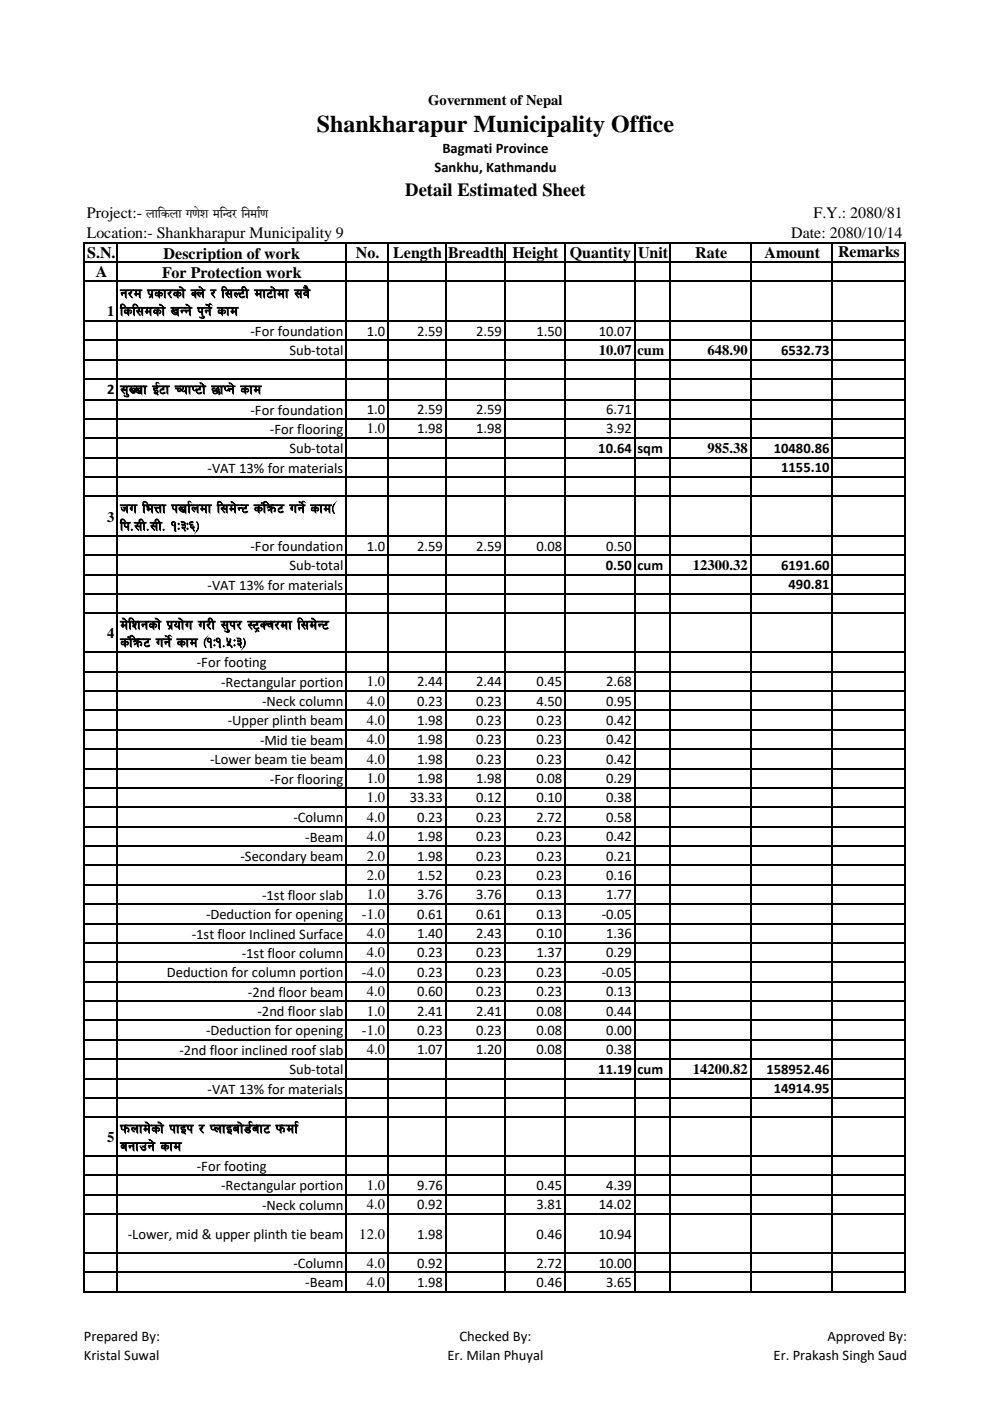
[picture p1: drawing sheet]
<svg xmlns="http://www.w3.org/2000/svg" width="210mm" height="297mm" viewBox="0 0 210 297" stroke-linecap="round" stroke-linejoin="round" font-family="sans-serif">
<defs><g id="words">
<text font-size="5.1" x="67.1" y="28.1">Shankharapur Municipality Office</text>
<text font-size="3.9" x="85.9" y="41.6">Detail Estimated Sheet</text>
<g font-size="3.4">
<text x="18.4" y="46.1">Project:- लाकिला गणेश मकदिर किमााण</text>
<text x="172.4" y="46.1">F.Y.: 2080/81</text>
<text x="18.4" y="50.5">Location:- Shankharapur Municipality 9</text>
<text x="167.6" y="50.5">Date: 2080/10/14</text>
<text x="18.5" y="54.6">S.N.</text>
<text x="20.3" y="58.7">A</text>
<text x="34.3" y="59">For Protection work</text>
<text x="34.7" y="54.9">Description of work</text>
<text x="75.4" y="54.6">No.</text>
<text x="83.3" y="54.6">Length</text>
<text x="94.9" y="54.6">Breadth</text>
<text x="108.6" y="54.6">Height</text>
<text x="120.8" y="54.6">Quantity</text>
<text x="135.2" y="54.6">Unit</text>
<text x="147.3" y="54.6">Rate</text>
<text x="162" y="54.6">Amount</text>
<text x="177.6" y="54.4">Remarks</text>
<text x="25.5" y="63.1">g/d k|sf/sf] Sn] / l;N6L df6f]df ;j}</text>
<text x="25.5" y="66.9">lsl;dsf] vGg] k'g]{ sfd</text>
<text x="25.5" y="83.5">;'Vvf O{6f RofK6f] 5fKg] sfd</text>
<text x="25.5" y="108.7">hu leQf kvf{ndf l;d]G6 s+lqm6 ug]{ sfd-</text>
<text x="25.5" y="112.4">lk=;L=;L= !M#M^_</text>
<text x="25.5" y="133.4">d]lzgsf] k|of]u u/L ;'k/ :6«Sr/df l;d]G6</text>
<text x="25.5" y="137.1">s+lqm6 ug]{ sfd -!M!=%M#_</text>
<text x="25.5" y="240.1">kmnfd]sf] kfOk / KnfOaf]8{af6 kmdf{</text>
<text x="25.5" y="243.9">agfpg] sfd</text>
</g>
<g font-size="3.1">
<text x="90.7" y="22.2">Government of Nepal</text>
<text x="93.7" y="32.4">Bagmati Province</text>
<text x="92.1" y="36.5">Sankhu, Kathmandu</text>
<text x="22.7" y="67.1">1</text>
<text x="53.1" y="71.2">-For foundation</text>
<text x="77.7" y="71.1">1.0</text>
<text x="88.4" y="71.1">2.59</text>
<text x="100.9" y="71.1">2.59</text>
<text x="113.6" y="71.1">1.50</text>
<text x="126.9" y="71.1">10.07</text>
<text x="61.3" y="75.3">Sub-total</text>
<text x="126.9" y="75.3">10.07</text>
<text x="135.1" y="75.3">cum</text>
<text x="149.9" y="75.3">648.90</text>
<text x="165.5" y="75.2">6532.73</text>
<text x="22.7" y="83.6">2</text>
<text x="53.1" y="87.8">-For foundation</text>
<text x="77.7" y="87.8">1.0</text>
<text x="88.4" y="87.8">2.59</text>
<text x="100.9" y="87.8">2.59</text>
<text x="128.4" y="87.8">6.71</text>
<text x="57.2" y="92">-For flooring</text>
<text x="77.7" y="91.9">1.0</text>
<text x="88.4" y="91.9">1.98</text>
<text x="100.9" y="91.9">1.98</text>
<text x="126.8" y="96">10.64</text>
<text x="128.4" y="91.9">3.92</text>
<text x="135.1" y="96">sqm</text>
<text x="163.9" y="96">10480.86</text>
<text x="44" y="100.2">-VAT 13% for materials</text>
<text x="61.3" y="96.1">Sub-total</text>
<text x="149.9" y="96.1">985.38</text>
<text x="165.5" y="100.1">1155.10</text>
<text x="22.7" y="110.5">3</text>
<text x="53.1" y="116.8">-For foundation</text>
<text x="77.7" y="116.7">1.0</text>
<text x="88.4" y="116.7">2.59</text>
<text x="100.9" y="116.7">2.59</text>
<text x="113.6" y="116.7">0.08</text>
<text x="128.4" y="116.7">0.50</text>
<text x="44" y="125">-VAT 13% for materials</text>
<text x="61.3" y="120.9">Sub-total</text>
<text x="128.3" y="120.8">0.50</text>
<text x="135.1" y="120.8">cum</text>
<text x="146.8" y="120.9">12300.32</text>
<text x="165.5" y="120.8">6191.60</text>
<text x="167.1" y="124.9">490.81</text>
<text x="22.7" y="135.3">4</text>
<text x="41.7" y="141.4">-For footing</text>
<text x="46.9" y="145.5">-Rectangular portion</text>
<text x="55.5" y="149.6">-Neck column</text>
<text x="77.7" y="145.4">1.0</text>
<text x="77.7" y="149.5">4.0</text>
<text x="88.4" y="145.4">2.44</text>
<text x="88.4" y="149.5">0.23</text>
<text x="100.9" y="145.4">2.44</text>
<text x="100.9" y="149.5">0.23</text>
<text x="113.6" y="145.4">0.45</text>
<text x="113.6" y="149.5">4.50</text>
<text x="128.4" y="145.4">2.68</text>
<text x="128.4" y="149.5">0.95</text>
<text x="48.3" y="153.7">-Upper plinth beam</text>
<text x="77.7" y="153.7">4.0</text>
<text x="88.4" y="153.7">1.98</text>
<text x="100.9" y="153.7">0.23</text>
<text x="113.6" y="153.7">0.23</text>
<text x="128.4" y="153.7">0.42</text>
<text x="44.5" y="161.9">-Lower beam tie beam</text>
<text x="55.1" y="157.8">-Mid tie beam</text>
<text x="77.7" y="157.8">4.0</text>
<text x="77.7" y="161.9">4.0</text>
<text x="88.4" y="157.8">1.98</text>
<text x="88.4" y="161.9">1.98</text>
<text x="100.9" y="157.8">0.23</text>
<text x="100.9" y="161.9">0.23</text>
<text x="113.6" y="157.8">0.23</text>
<text x="113.6" y="161.9">0.23</text>
<text x="128.4" y="157.8">0.42</text>
<text x="128.4" y="161.9">0.42</text>
<text x="57.2" y="166.1">-For flooring</text>
<text x="77.7" y="166">1.0</text>
<text x="88.4" y="166">1.98</text>
<text x="100.9" y="166">1.98</text>
<text x="113.6" y="166">0.08</text>
<text x="128.4" y="166">0.29</text>
<text x="77.7" y="170.1">1.0</text>
<text x="86.8" y="170.1">33.33</text>
<text x="100.9" y="170.1">0.12</text>
<text x="113.6" y="170.1">0.10</text>
<text x="128.4" y="170.1">0.38</text>
<text x="62.2" y="174.3">-Column</text>
<text x="64.7" y="178.4">-Beam</text>
<text x="77.7" y="174.2">4.0</text>
<text x="77.7" y="178.3">4.0</text>
<text x="88.4" y="174.2">0.23</text>
<text x="88.4" y="178.3">1.98</text>
<text x="100.9" y="174.2">0.23</text>
<text x="100.9" y="178.3">0.23</text>
<text x="113.6" y="174.2">2.72</text>
<text x="113.6" y="178.3">0.23</text>
<text x="128.4" y="174.2">0.58</text>
<text x="128.4" y="178.3">0.42</text>
<text x="51" y="182.5">-Secondary beam</text>
<text x="77.7" y="182.4">2.0</text>
<text x="88.4" y="182.4">1.98</text>
<text x="100.9" y="182.4">0.23</text>
<text x="113.6" y="182.4">0.23</text>
<text x="128.4" y="182.4">0.21</text>
<text x="55.5" y="190.7">-1st floor slab</text>
<text x="77.7" y="186.5">2.0</text>
<text x="77.7" y="190.6">1.0</text>
<text x="88.4" y="186.5">1.52</text>
<text x="88.4" y="190.6">3.76</text>
<text x="100.9" y="186.5">0.23</text>
<text x="100.9" y="190.6">3.76</text>
<text x="113.6" y="186.5">0.23</text>
<text x="113.6" y="190.6">0.13</text>
<text x="128.4" y="186.5">0.16</text>
<text x="128.4" y="190.6">1.77</text>
<text x="43.7" y="194.8">-Deduction for opening</text>
<text x="76.7" y="194.7">-1.0</text>
<text x="88.4" y="194.7">0.61</text>
<text x="100.9" y="194.7">0.61</text>
<text x="113.6" y="194.7">0.13</text>
<text x="127.5" y="194.7">-0.05</text>
<text x="40.6" y="198.9">-1st floor Inclined Surface</text>
<text x="51.2" y="203">-1st floor column</text>
<text x="77.7" y="198.8">4.0</text>
<text x="77.7" y="202.9">4.0</text>
<text x="88.4" y="198.8">1.40</text>
<text x="88.4" y="202.9">0.23</text>
<text x="100.9" y="198.8">2.43</text>
<text x="100.9" y="202.9">0.23</text>
<text x="113.6" y="198.8">0.10</text>
<text x="113.6" y="202.9">1.37</text>
<text x="128.4" y="198.8">1.36</text>
<text x="128.4" y="202.9">0.29</text>
<text x="35.3" y="207.1">Deduction for column portion</text>
<text x="76.7" y="207">-4.0</text>
<text x="88.4" y="207">0.23</text>
<text x="100.9" y="207">0.23</text>
<text x="113.6" y="207">0.23</text>
<text x="127.5" y="207">-0.05</text>
<text x="52.5" y="211.2">-2nd floor beam</text>
<text x="54.6" y="215.3">-2nd floor slab</text>
<text x="77.7" y="211.2">4.0</text>
<text x="77.7" y="215.3">1.0</text>
<text x="88.4" y="211.2">0.60</text>
<text x="88.4" y="215.3">2.41</text>
<text x="100.9" y="211.2">0.23</text>
<text x="100.9" y="215.3">2.41</text>
<text x="113.6" y="211.2">0.23</text>
<text x="113.6" y="215.3">0.08</text>
<text x="128.4" y="211.2">0.13</text>
<text x="128.4" y="215.3">0.44</text>
<text x="43.7" y="219.4">-Deduction for opening</text>
<text x="76.7" y="219.4">-1.0</text>
<text x="88.4" y="219.4">0.23</text>
<text x="100.9" y="219.4">0.23</text>
<text x="113.6" y="219.4">0.08</text>
<text x="128.4" y="219.4">0.00</text>
<text x="38" y="223.6">-2nd floor inclined roof slab</text>
<text x="61.3" y="227.7">Sub-total</text>
<text x="77.7" y="223.5">4.0</text>
<text x="88.4" y="223.5">1.07</text>
<text x="100.9" y="223.5">1.20</text>
<text x="113.6" y="223.5">0.08</text>
<text x="126.8" y="227.6">11.19</text>
<text x="128.4" y="223.5">0.38</text>
<text x="135.1" y="227.6">cum</text>
<text x="146.8" y="227.7">14200.82</text>
<text x="162.4" y="227.6">158952.46</text>
<text x="44" y="231.8">-VAT 13% for materials</text>
<text x="163.9" y="231.7">14914.95</text>
<text x="22.7" y="242.1">5</text>
<text x="41.7" y="248.2">-For footing</text>
<text x="46.9" y="252.3">-Rectangular portion</text>
<text x="55.5" y="256.4">-Neck column</text>
<text x="77.7" y="252.2">1.0</text>
<text x="77.7" y="256.3">4.0</text>
<text x="88.4" y="252.2">9.76</text>
<text x="88.4" y="256.3">0.92</text>
<text x="113.6" y="252.2">0.45</text>
<text x="113.6" y="256.3">3.81</text>
<text x="126.9" y="256.3">14.02</text>
<text x="128.4" y="252.2">4.39</text>
<text x="27.1" y="262.6">-Lower, mid &amp; upper plinth tie beam</text>
<text x="76.1" y="262.5">12.0</text>
<text x="88.4" y="262.5">1.98</text>
<text x="113.6" y="262.5">0.46</text>
<text x="126.9" y="262.5">10.94</text>
<text x="62.2" y="268.7">-Column</text>
<text x="77.7" y="268.6">4.0</text>
<text x="88.4" y="268.6">0.92</text>
<text x="113.6" y="268.6">2.72</text>
<text x="126.9" y="268.6">10.00</text>
<text x="64.7" y="272.8">-Beam</text>
<text x="77.7" y="272.8">4.0</text>
<text x="88.4" y="272.8">1.98</text>
<text x="113.6" y="272.8">0.46</text>
<text x="128.4" y="272.8">3.65</text>
<text x="17.8" y="284.1">Prepared By:</text>
<text x="97.3" y="284.1">Checked By:</text>
<text x="175.3" y="284.1">Approved By:</text>
<text x="17.8" y="288.2">Kristal Suwal</text>
<text x="94.8" y="288.2">Er. Milan Phuyal</text>
<text x="163.9" y="288.2">Er. Prakash Singh Saud</text>
</g>
</g></defs>
<g fill="none" stroke="#000" stroke-width=".25">
<path d="M17.8 51.3v222.6M17.9 51.4h174.1M17.9 55.5h174.1M17.9 59.7h174.1M24.8 51.6v222.3M73.3 51.6v222.3M82.2 51.6v222.3M94.5 51.6v222.3M107 51.6v222.3M119.7 51.6v222.3M134.5 51.6v222.3M142 51.6v222.3"/>
<path d="M159.1 51.6v222.3M176.4 51.6v222.3M191.9 51.6v222.3M17.9 68h174.1M17.9 72.1h174.1M17.9 76.2h174.1M17.9 80.4h174.1M17.9 84.7h174.1M17.9 88.8h174.1M17.9 92.9h174.1M17.9 97h174.1M17.9 105.2h174.1"/>
<path d="M17.9 113.6h174.1M17.9 117.7h174.1M17.9 121.8h174.1M17.9 125.9h174.1M17.9 130h174.1M17.9 138.2h174.1M17.9 142.3h174.1M17.9 146.4h174.1M17.9 150.6h174.1M17.9 154.7h174.1M17.9 158.8h174.1M17.9 162.9h174.1"/>
<path d="M17.9 167h174.1M17.9 171.1h174.1M17.9 175.2h174.1M17.9 179.3h174.1M17.9 183.4h174.1M17.9 187.5h174.1M17.9 191.6h174.1M17.9 195.7h174.1M17.9 199.8h174.1M17.9 203.9h174.1M17.9 208.1h174.1M17.9 212.2h174.1"/>
<path d="M17.9 216.3h174.1M17.9 220.4h174.1M17.9 224.5h174.1M17.9 228.6h174.1M17.9 232.7h174.1M17.9 236.8h174.1M17.9 245h174.1M17.9 249.1h174.1M17.9 253.2h174.1M17.9 265.6h174.1M17.9 269.7h174.1M17.9 273.8h174.1"/>
</g>
<path d="M17.9 101.1h174.1M17.9 257.3h174.1" fill="none" stroke="#000" stroke-width=".26"/>
<use href="#words"/>
</svg>
